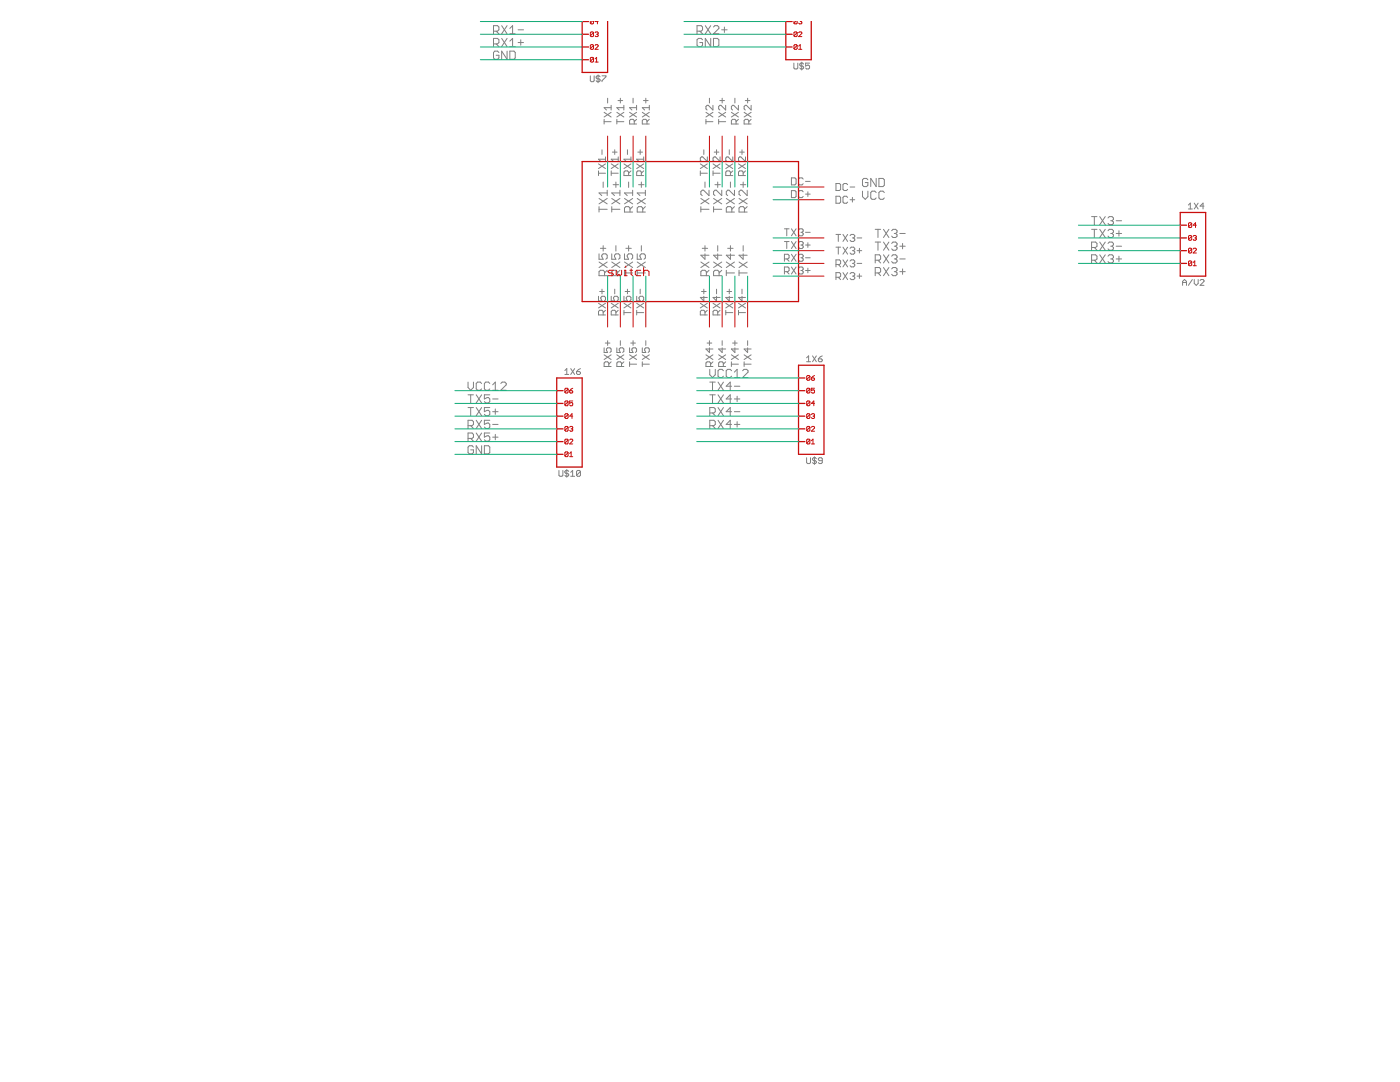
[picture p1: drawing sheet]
<svg xmlns="http://www.w3.org/2000/svg" width="279mm" height="216mm" viewBox="0 0 279 216" stroke-linecap="round" stroke-linejoin="round" font-family="sans-serif">
<g fill="none" stroke="#808080" stroke-width=".2">
<path d="M98.5 6.2h.8l.3-.3v-.5l-.3-.3h-.8v1.7M98.5 8.8h.8l.3-.3v-.6l-.3-.2h-.8v1.6M99 4.1v.1M99 6.2l.6 .6M99 8.8l.6 .5M99.6 10.5l-.3-.3h-.6l-.2 .3v1.1l.2 .2h.6l.3-.2v-.6h-.6M100.1 5.1l1.1 1.7M100.1 7.7l1.1 1.6M100.2 4.1l-.1 .1M101.2 4.1v.1M101.2 10.2v1.6l-1.1-1.6v1.6M101.2 5.1l-1.1 1.7"/>
<path d="M101.2 7.7l-1.1 1.6M101.7 10.2h.9l.2 .3v1.1l-.2 .2h-.9zM101.7 9.3h1.1M101.7 5.7l.6-.6v1.7M101.7 8.2l.6-.5v1.6M101.7 4.2h1.1M101.7 6.8h1.1M102.3 4.1v.1M103.4 8.5h1.1M103.4 5.9h1.1M103.9 7.9v1.1M117.8 15.1v1l.2 .2h.4l.2-.2v-1"/>
<path d="M119.4 14.9v1.6M119.8 15.3l-.3-.2h-.3l-.2 .4 .2 .2h.3l.3 .4-.3 .2h-.3l-.2-.2M120.1 15.1h.8v.2l-.8 .8v.2M121.3 19.6v1M123.8 19.6v1M126.3 19.6v1M128.9 19.6v1M139.1 4.1v.1M139.1 6.2h.8l.3-.3v-.5l-.3-.3h-.8v1.7M139.7 6.2l.5 .6M140.1 4.1l.1 .1M140.2 7.9l-.3-.2h-.5l-.3 .2v1.1l.3 .3h.5l.3-.3v-.5h-.5"/>
<path d="M140.8 5.1l1 1.7M140.8 4.1v.1M141.6 19.6v1M141.8 4.1v.1M141.8 7.7v1.6l-1-1.6v1.6M141.8 5.1l-1 1.7M142.4 7.7h.8l.3 .2v1.1l-.3 .3h-.8zM142.4 5.4l.3-.3h.5l.3 .3v.3l-1.1 1.1h1.1M142.5 4.1l-.1 .1h1.1M144 5.9h1.1M144.1 19.6v1M144.6 5.4v1.1"/>
<path d="M146.7 19.6v1M149.2 19.6v1M158.4 12.6v1l.2 .2h.4l.2-.2v-1M160 12.4v1.6M160.4 12.8l-.2-.2h-.4l-.2 .2 .2 .4h.4l.2 .2-.2 .4h-.4l-.2-.2M161.6 12.6h-.8v.6l.4-.2 .4 .2v.4l-.2 .2h-.4l-.2-.2M119.4 34.6h1.4M119.4 34.1v.9M119.4 32.7l1.4 .9M119.5 39.6l1.7 1.1M120.1 29.9v.9M120.4 36.3v1.1"/>
<path d="M120.6 24.3h1.4M120.6 23.8v.9M120.6 22.4l1.4 .9M120.8 32.7l-1.4 .9M120.8 31.8h-1.4l.5 .4M120.8 31.3v.9M121.2 39.6l-1.7 1.1M121.2 38.5h-1.7l.6 .5M121.2 38v1M122 22.4l-1.4 .9M122 21.5h-1.4l.4 .4M122 21v.9"/>
<path d="M122 34.6h1.4M122 34.1v.9M122 32.7l1.4 .9M122.1 39.6l1.6 1.1M122.2 30.4h.9M122.4 36.9h1M122.7 29.9v.9M122.9 36.3v1.1M123.1 24.3h1.4M123.1 23.8v.9M123.1 22.4l1.4 .9M123.3 20.1h1"/>
<path d="M123.4 31.8h-1.4l.4 .4M123.4 32.7l-1.4 .9M123.4 31.3v.9M123.7 38.5h-1.6l.5 .5M123.7 39.6l-1.6 1.1M123.7 38v1M124.5 21.5h-1.4l.5 .4M124.5 22.4l-1.4 .9M124.5 21v.9M124.5 32.7l1.4 .9M124.6 39.6l1.7 1.1M125.2 29.9v.9"/>
<path d="M125.5 35v-.7l-.3-.2h-.4l-.3 .2v.7h1.4M125.5 36.3v1.1M125.6 22.4l1.4 .9M125.9 31.8h-1.4l.5 .4M125.9 34.1l-.4 .5M125.9 32.7l-1.4 .9M125.9 31.3v.9M126.3 38.5h-1.7l.6 .5M126.3 39.6l-1.7 1.1M126.3 38v1M126.6 24.7v-.7l-.3-.2h-.4l-.3 .2v.7h1.4M127 21.5h-1.4l.5 .4"/>
<path d="M127 23.8l-.4 .5M127 22.4l-1.4 .9M127 21v.9M127.1 32.7l1.4 .9M127.2 39.6l1.6 1.1M127.3 30.4h.9M127.4 36.9h1.1M127.8 29.9v.9M128 35v-.7l-.2-.2h-.5l-.2 .2v.7h1.4M128 36.3v1.1M128.2 22.4l1.4 .9M128.4 20.1h.9"/>
<path d="M128.5 31.8h-1.4l.4 .4M128.5 34.1l-.5 .5M128.5 32.7l-1.4 .9M128.5 31.3v.9M128.8 38.5h-1.6l.5 .5M128.8 39.6l-1.6 1.1M128.8 38v1M129.1 24.7v-.7l-.2-.2h-.5l-.2 .2v.7h1.4M129.6 21.5h-1.4l.5 .4M129.6 23.8l-.5 .5M129.6 22.4l-1.4 .9M129.6 21v.9"/>
<path d="M139.8 34.6h1.4M139.8 34.1v.9M139.8 32.7l1.4 .9M139.9 39.6l1.6 1.1M140.5 29.9v.9M140.7 36.3v1.1M140.9 24.3h1.4M140.9 23.8v.9M140.9 22.4l1.4 .9M141.2 31.3v.9l-1-.9h-.2l-.2 .2v.5l.2 .2M141.2 32.7l-1.4 .9M141.5 38v1l-1.1-1h-.3l-.2 .2v.6l.2 .2"/>
<path d="M141.5 39.6l-1.6 1.1M142.3 21v.9l-.9-.9h-.3l-.2 .3v.4l.2 .2M142.3 22.4l-1.4 .9M142.3 34.6h1.4M142.3 34.1v.9M142.3 32.7l1.4 .9M142.4 39.6l1.6 1.1M142.5 30.4h1M142.7 36.9h1.1M143 29.9v.9M143.2 36.3v1.1M143.4 24.3h1.4"/>
<path d="M143.4 23.8v.9M143.4 22.4l1.4 .9M143.7 20.1h.9M143.7 31.3v.9l-.9-.9h-.3l-.2 .2v.5l.2 .2M143.7 32.7l-1.4 .9M144 38v1l-1-1h-.3l-.3 .2v.6l.3 .2M144 39.6l-1.6 1.1M144.8 21v.9l-.9-.9h-.2l-.3 .3v.4l.3 .2M144.8 22.4l-1.4 .9M144.8 32.7l1.4 .9M144.9 39.6l1.7 1.1M145.5 29.9v.9"/>
<path d="M145.8 35v-.7l-.3-.2h-.4l-.3 .2v.7h1.4M145.8 36.3v1.1M146 22.4l1.4 .9M146.2 31.3v.9l-.9-.9h-.2l-.3 .2v.5l.3 .2M146.2 34.1l-.4 .5M146.2 32.7l-1.4 .9M146.6 38v1l-1.1-1h-.3l-.3 .2v.6l.3 .2M146.6 39.6l-1.7 1.1M146.9 24.7v-.7l-.2-.2h-.5l-.2 .2v.7h1.4M147.4 21v.9l-1-.9h-.2l-.2 .3v.4l.2 .2M147.4 23.8l-.5 .5M147.4 22.4l-1.4 .9"/>
<path d="M147.4 32.7l1.4 .9M147.5 39.6l1.6 1.1M147.6 30.4h.9M147.8 36.9h1M148.1 29.9v.9M148.3 35v-.7l-.2-.2h-.5l-.2 .2v.7h1.4M148.3 36.3v1.1M148.5 22.4l1.4 .9M148.7 20.1h1M148.8 31.3v.9l-1-.9h-.2l-.2 .2v.5l.2 .2M148.8 34.1l-.5 .5M148.8 32.7l-1.4 .9"/>
<path d="M149.1 38v1l-1.1-1h-.2l-.3 .2v.6l.3 .2M149.1 39.6l-1.6 1.1M149.4 24.7v-.7l-.2-.2h-.5l-.2 .2v.7h1.4M149.9 21v.9l-.9-.9h-.3l-.2 .3v.4l.2 .2M149.9 23.8l-.5 .5M149.9 22.4l-1.4 .9M157.9 38h.7l.3 .3v.9l-.3 .2h-.7zM157.9 35.5h.7l.3 .2v1l-.3 .2h-.7zM160.3 38.3l-.2-.3h-.5l-.2 .3v.9l.2 .2h.5l.2-.2M160.3 35.7l-.2-.2h-.5l-.2 .2v1l.2 .2h.5l.2-.2M160.8 36.2h.9M160.8 38.7h.9"/>
<path d="M161.2 38.3v.9M166.8 36.6h.7l.3 .3v.9l-.3 .2h-.7zM166.8 39.2h.7l.3 .2v.9l-.3 .3h-.7zM169.2 36.9l-.3-.3h-.4l-.3 .3v.9l.3 .2h.4l.3-.2M169.2 39.4l-.3-.2h-.4l-.3 .2v.9l.3 .3h.4l.3-.3M169.7 37.3h.9M169.7 39.9h.9M170.1 39.4v.9M172.1 38.1v1.1l.6 .6 .5-.6v-1.1M173.2 35.9l-.2-.3h-.6l-.3 .3v1.1l.3 .2h.6l.2-.2v-.6h-.5M174.9 35.6v1.6l-1.1-1.6v1.6M174.9 38.4l-.3-.3h-.6l-.2 .3v1.1l.2 .3h.6l.3-.3"/>
<path d="M175.4 35.6h.8l.3 .3v1.1l-.3 .2h-.8zM176.5 38.4l-.3-.3h-.5l-.3 .3v1.1l.3 .3h.5l.3-.3M119.4 59.1v.9h.7l-.2-.6 .2-.3h.5l.2 .3v.4l-.2 .2M119.5 41.8h1.7M119.5 41.2v1.1M119.5 50.7v1h.9l-.3-.8 .3-.2h.5l.3 .2v.6l-.3 .2M119.5 52.3l1.7 1.1M119.7 58.2h.9M119.8 49.6h1.1M120.1 57.7v.9M120.4 49v1.1M120.6 55v-.8l-.2-.3h-.6l-.3 .3v.8h1.7"/>
<path d="M121.2 53.9l-.6 .6M121.2 52.3l-1.7 1.1M122 59.1v.9h.7l-.3-.6 .3-.3h.4l.3 .3v.4l-.3 .2M122.1 41.8h1.6M122.1 41.2v1.1M122.1 50.7v1h.8l-.3-.8 .3-.2h.5l.3 .2v.6l-.3 .2M122.1 52.3l1.6 1.1M122.7 57.7v.9M122.9 49v1.1M123.2 55v-.8l-.3-.3h-.5l-.3 .3v.8h1.6M123.7 53.9l-.5 .6M123.7 52.3l-1.6 1.1"/>
<path d="M124.5 59.1v.9h.7l-.2-.6 .2-.3h.5l.2 .3v.4l-.2 .2M124.6 50.7v1h.9l-.3-.8 .3-.2h.5l.3 .2v.6l-.3 .2M124.6 53.9v1.1M124.6 54.5h1.7M124.6 52.3l1.7 1.1M124.8 58.2h.9M124.9 49.6h1.1M125.2 57.7v.9M125.5 49v1.1M125.7 42.3v-.8l-.2-.3h-.6l-.3 .3v.8h1.7M126.3 41.2l-.6 .6M126.3 52.3l-1.7 1.1"/>
<path d="M127.1 59.1v.9h.7l-.3-.4v-.2l.3-.3h.4l.3 .3v.4l-.3 .2M127.2 50.7v1h.8l-.3-.5v-.3l.3-.2h.5l.3 .2v.6l-.3 .2M127.2 53.9v1.1M127.2 54.5h1.6M127.2 52.3l1.6 1.1M127.8 57.7v.9M128 49v1.1M128.3 42.3v-.8l-.3-.3h-.6l-.2 .3v.8h1.6M128.8 41.2l-.5 .6M128.8 52.3l-1.6 1.1M139.9 41.8h1.6M139.9 41.2v1.1"/>
<path d="M139.9 52.3l1.6 1.1M140 58.2h.9M140.1 49.6h1.1M140.5 57.7v.9M140.5 59.1v.9l-.7-.6h1.4M140.7 49v1.1M140.7 50.7v1l-.8-.8h1.6M141 55v-.8l-.3-.3h-.6l-.2 .3v.8h1.6M141.5 53.9l-.5 .6M141.5 52.3l-1.6 1.1M142.4 41.2v1.1M142.4 41.8h1.6"/>
<path d="M142.4 52.3l1.6 1.1M143 57.7v.9M143 59.1v.9l-.7-.6h1.4M143.2 49v1.1M143.2 50.7v1l-.8-.8h1.6M143.5 55v-.8l-.3-.3h-.5l-.3 .3v.8h1.6M144 53.9l-.5 .6M144 52.3l-1.6 1.1M144.9 53.9v1.1M144.9 54.5h1.7M144.9 52.3l1.7 1.1M145.1 58.2h.9"/>
<path d="M145.2 49.6h1.1M145.5 57.7v.9M145.5 59.1v.9l-.7-.6h1.4M145.8 49v1.1M145.8 50.7v1l-.9-.8h1.7M146 42.3v-.8l-.2-.3h-.6l-.3 .3v.8h1.7M146.6 41.2l-.6 .6M146.6 52.3l-1.7 1.1M147.5 53.9v1.1M147.5 54.5h1.6M147.5 52.3l1.6 1.1M148.1 57.7v.9"/>
<path d="M148.1 59.1v.9l-.7-.6h1.4M148.3 49v1.1M148.3 50.7v1l-.8-.8h1.6M148.6 42.3v-.8l-.3-.3h-.5l-.3 .3v.8h1.6M149.1 41.2l-.5 .6M149.1 52.3l-1.6 1.1M156.5 48.2h1M156.5 45.7h1M156.5 51.7h.7l.3-.3v-.4l-.3-.3h-.7v1.4M156.5 54.2h.7l.3-.2v-.5l-.3-.2h-.7v1.4M157 45.7v1.4M157 48.2v1.4"/>
<path d="M157 51.7l.5 .4M157 54.2l.5 .5M157.9 45.7l1 1.4M157.9 48.2l1 1.4M157.9 50.7l1 1.4M157.9 53.3l1 1.4M158.9 45.7l-1 1.4M158.9 48.2l-1 1.4M158.9 50.7l-1 1.4M158.9 53.3l-1 1.4M159.4 48.4l.2-.2h.5l.2 .2v.3l-.2 .2M159.4 45.9l.2-.2h.5l.2 .2v.2l-.2 .3"/>
<path d="M159.4 51l.2-.3h.5l.2 .3v.2l-.2 .2M159.4 53.5l.2-.2h.5l.2 .2v.2l-.2 .3M159.8 46.4h.3M159.8 48.9h.3M159.8 51.4h.3M159.8 54h.3M160.1 46.4l.2 .2v.2l-.2 .3h-.5l-.2-.3M160.1 48.9l.2 .2v.3l-.2 .2h-.5l-.2-.2M160.1 51.4l.2 .3v.2l-.2 .2h-.5l-.2-.2M160.1 54l.2 .2v.2l-.2 .3h-.5l-.2-.3M160.8 46.4h.9M160.8 48.9h.9"/>
<path d="M160.8 51.4h.9M160.8 54h.9M161.2 48.4v1M161.2 53.5v.9M166.8 52.8h.7l.3-.2v-.5l-.3-.2h-.7v1.4M166.8 55.3h.7l.3-.2v-.5l-.3-.2h-.7v1.4M166.8 46.8h1M166.8 49.3h1M167.3 46.8v1.4M167.3 49.3v1.4M167.3 52.8l.5 .5M167.3 55.3l.5 .5"/>
<path d="M168.2 46.8l1 1.4M168.2 49.3l1 1.4M168.2 51.9l1 1.4M168.2 54.4l1 1.4M169.2 46.8l-1 1.4M169.2 49.3l-1 1.4M169.2 51.9l-1 1.4M169.2 54.4l-1 1.4M169.7 47l.2-.2h.4l.3 .2v.2l-.3 .3M169.7 49.6l.2-.3h.4l.3 .3v.2l-.3 .2M169.7 52.1l.2-.2h.4l.3 .2v.2l-.3 .3M169.7 54.6l.2-.2h.4l.3 .2v.3l-.3 .2"/>
<path d="M170.1 47.5h.2M170.1 50h.2M170.1 52.6h.2M170.1 55.1h.2M170.3 47.5l.3 .2v.2l-.3 .3h-.4l-.2-.3M170.3 50l.3 .2v.3l-.3 .2h-.4l-.2-.2M170.3 52.6l.3 .2v.2l-.3 .3h-.4l-.2-.3M170.3 55.1l.3 .2v.3l-.3 .2h-.4l-.2-.2M171 47.5h1M171 50h1M171 52.6h1M171 55.1h1"/>
<path d="M171.5 49.6v.9M171.5 54.6v1M174.7 54.5h.8l.2-.3v-.5l-.2-.3h-.8v1.6M174.7 45.8h1M174.7 48.3h1M174.7 51.9h.8l.2-.2v-.6l-.2-.3h-.8v1.7M175.2 45.8v1.6M175.2 48.3v1.6M175.2 51.9l.5 .6M175.2 54.5l.5 .5M176.3 45.8l1.1 1.6M176.3 48.3l1.1 1.6"/>
<path d="M176.3 50.8l1.1 1.7M176.3 53.4l1.1 1.6M177.4 45.8l-1.1 1.6M177.4 48.3l-1.1 1.6M177.4 50.8l-1.1 1.7M177.4 53.4l-1.1 1.6M177.9 46l.3-.2h.6l.2 .2v.3l-.2 .3M177.9 48.6l.3-.3h.6l.2 .3v.3l-.2 .2M177.9 51.1l.3-.3h.6l.2 .3v.3l-.2 .3M177.9 53.7l.3-.3h.6l.2 .3v.2l-.2 .3M178.5 51.7h.3M178.5 54.2h.3"/>
<path d="M178.5 46.6h.3M178.5 49.1h.3M178.8 46.6l.2 .2v.3l-.2 .3h-.6l-.3-.3M178.8 54.2l.2 .3v.2l-.2 .3h-.6l-.3-.3M178.8 49.1l.2 .3v.3l-.2 .2h-.6l-.3-.2M178.8 51.7l.2 .2v.3l-.2 .3h-.6l-.3-.3M179.6 51.7h1.1M179.6 54.2h1.1M179.6 46.6h1.1M179.6 49.1h1.1M180.1 48.6v1.1M180.1 53.7v1"/>
<path d="M217.8 45.8h1.1M217.8 43.2h1.1M217.8 49.4h.9l.2-.3v-.5l-.2-.3h-.9v1.6M217.8 51.9h.9l.2-.2v-.6l-.2-.3h-.9v1.7M218.4 43.2v1.7M218.4 45.8v1.6M218.4 49.4l.5 .5M218.4 51.9l.5 .6M219.5 43.2l1.1 1.7M219.5 45.8l1.1 1.6M219.5 48.3l1.1 1.6M219.5 50.8l1.1 1.7"/>
<path d="M220.6 43.2l-1.1 1.7M220.6 45.8l-1.1 1.6M220.6 48.3l-1.1 1.6M220.6 50.8l-1.1 1.7M221.1 46l.3-.2h.5l.3 .2v.3l-.3 .3M221.1 43.5l.3-.3h.5l.3 .3v.3l-.3 .2M221.1 48.6l.3-.3h.5l.3 .3v.3l-.3 .2M221.1 51.1l.3-.3h.5l.3 .3v.3l-.3 .3M221.7 51.7h.2M221.7 46.6h.2M221.7 44h.2M221.7 49.1h.2"/>
<path d="M221.9 46.6l.3 .2v.3l-.3 .3h-.5l-.3-.3M221.9 44l.3 .3v.3l-.3 .3h-.5l-.3-.3M221.9 49.1l.3 .3v.3l-.3 .2h-.5l-.3-.2M221.9 51.7l.3 .2v.3l-.3 .3h-.5l-.3-.3M222.8 51.7h1M222.8 46.6h1M222.8 44h1M222.8 49.1h1M223.3 46v1.1M223.3 51.1v1.1M236 56.9v-.7l.4-.4 .4 .4v.7M236 56.4h.8"/>
<path d="M237.2 40.9l.4-.4v1.2M237.2 41.7h.8M238 55.8l-.8 1.1M238.3 40.5l.8 1.2M238.3 55.8v.8l.4 .3 .4-.3v-.8M239.1 40.5l-.8 1.2M239.5 56l.2-.2h.4l.2 .2v.2l-.8 .7h.8M240.3 41.1h-.8l.6-.6v1.2M93.4 76.2v1.1l.5 .6 .6-.6v-1.1M93.4 78.8h1.1M93.9 78.8v1.6M95 78.8l1.1 1.6"/>
<path d="M96.1 76.5l-.3-.3h-.5l-.3 .3v1.1l.3 .3h.5l.3-.3M96.1 78.8l-1.1 1.6M97.7 76.5l-.2-.3h-.6l-.2 .3v1.1l.2 .3h.6l.2-.3M97.7 78.8h-1v.8l.5-.3h.3l.2 .3v.5l-.2 .3h-.6l-.2-.3M98.3 77.9h1.1M98.3 76.8l.5-.6v1.7M98.3 79.6h1.1M99.9 76.5l.3-.3h.6l.2 .3v.3l-1.1 1.1h1.1M112.7 73.9l.4-.3v1.1M112.7 74.7h.8M113.9 73.6l.8 1.1M114.7 73.6l-.8 1.1"/>
<path d="M115.1 74.1h.6l.1 .4-.1 .2h-.4l-.2-.2zM115.8 73.6l-.7 .5M119.4 60.5l1.4 .9M120.4 62.8v-.7l-.3-.2h-.4l-.3 .2v.7h1.4M120.6 69.4v.9h.7l-.3-.4v-.3l.3-.2h.4l.3 .2v.5l-.3 .2M120.6 70.8l1.4 .9M120.8 68.5h.9M120.8 61.9l-.4 .5M120.8 60.5l-1.4 .9M121.3 68v.9M121.5 73.1v-.7l-.2-.2h-.5l-.2 .2v.7h1.4M122 72.2l-.5 .5"/>
<path d="M122 70.8l-1.4 .9M122 60.5l1.4 .9M122.9 62.8v-.7l-.2-.2h-.5l-.2 .2v.7h1.4M123.1 69.4v.9h.7l-.2-.4v-.3l.2-.2h.5l.2 .2v.5l-.2 .2M123.1 70.8l1.4 .9M123.4 61.9l-.5 .5M123.4 60.5l-1.4 .9M123.8 68v.9M124 73.1v-.7l-.2-.2h-.5l-.2 .2v.7h1.4M124.5 72.2l-.5 .5M124.5 70.8l-1.4 .9M124.5 61.9v.9"/>
<path d="M124.5 62.4h1.4M124.5 60.5l1.4 .9M125.6 69.4v.9h.7l-.2-.4v-.3l.2-.2h.5l.2 .2v.5l-.2 .2M125.6 72.2v.9M125.6 72.7h1.4M125.6 70.8l1.4 .9M125.9 68.5h.9M125.9 60.5l-1.4 .9M126.3 68v.9M127 70.8l-1.4 .9M127.1 61.9v.9M127.1 62.4h1.4"/>
<path d="M127.1 60.5l1.4 .9M128.2 69.4v.9h.7l-.2-.4v-.3l.2-.2h.4l.3 .2v.5l-.3 .2M128.2 72.2v.9M128.2 72.7h1.4M128.2 70.8l1.4 .9M128.5 60.5l-1.4 .9M128.9 68v.9M129.6 70.8l-1.4 .9M139.8 60.5l1.4 .9M140.7 62.8v-.7l-.2-.2h-.5l-.2 .2v.7h1.4M140.9 70.8l1.4 .9M141.1 68.5h.9"/>
<path d="M141.2 61.9l-.5 .5M141.2 60.5l-1.4 .9M141.6 68v.9M141.6 69.4v.9l-.7-.7h1.4M141.6 73.7v1.1l.6 .5 .5-.5v-1.1M141.6 76.2h1.1M141.6 78.8h1.1M141.8 73.1v-.7l-.2-.2h-.5l-.2 .2v.7h1.4M142.2 76.2v1.7M142.2 78.8v1.6M142.3 72.2l-.5 .5M142.3 70.8l-1.4 .9"/>
<path d="M142.3 60.5l1.4 .9M143.2 62.8v-.7l-.2-.2h-.5l-.2 .2v.7h1.4M143.3 78.8l1.1 1.6M143.3 76.2l1.1 1.7M143.4 70.8l1.4 .9M143.7 61.9l-.5 .5M143.7 60.5l-1.4 .9M144.1 68v.9M144.1 69.4v.9l-.7-.7h1.4M144.4 73.1v-.7l-.3-.2h-.4l-.3 .2v.7h1.4M144.4 74l-.3-.3h-.5l-.3 .3v1.1l.3 .2h.5l.3-.2M144.4 78.8l-1.1 1.6"/>
<path d="M144.4 76.2l-1.1 1.7M144.8 72.2l-.4 .5M144.8 70.8l-1.4 .9M144.8 61.9v.9M144.8 62.4h1.4M144.8 60.5l1.4 .9M146 72.2v.9M146 72.7h1.4M146 70.8l1.4 .9M146 74l-.3-.3h-.5l-.3 .3v1.1l.3 .2h.5l.3-.2M146 79.6h-1.1l.8-.8v1.6M146 77.1h-1.1l.8-.9v1.7"/>
<path d="M146.2 68.5h.9M146.2 60.5l-1.4 .9M146.6 75.3h1.1M146.6 74.3l.5-.6v1.6M146.6 79.6h1.1M146.6 77.1h1.1M146.7 68v.9M146.7 69.4v.9l-.7-.7h1.4M147.1 79.1v1M147.4 70.8l-1.4 .9M147.4 61.9v.9M147.4 62.4h1.4"/>
<path d="M147.4 60.5l1.4 .9M148.2 74l.3-.3h.5l.3 .3v.3l-1.1 1h1.1M148.5 72.2v.9M148.5 72.7h1.4M148.5 70.8l1.4 .9M148.8 60.5l-1.4 .9M149.2 68v.9M149.2 69.4v.9l-.7-.7h1.4M149.9 70.8l-1.4 .9M161 71.4l.4-.4v1.2M161 72.2h.8M162.2 71l.7 1.2"/>
<path d="M162.9 71l-.7 1.2M163.3 71.6h.6l.2 .4-.2 .2h-.4l-.2-.2zM164.1 71l-.8 .6M93.4 84.9h.8l.3-.2v-.6l-.3-.2h-.8v1.6M93.4 87.5h.8l.3-.3v-.5l-.3-.3h-.8v1.6M93.4 81.3h1.1M93.9 87.5l.6 .5M93.9 84.9l.6 .6M93.9 81.3v1.7M94.5 89.2l-.3-.3h-.5l-.3 .3v1.1l.3 .3h.5l.3-.3v-.5h-.6M95 86.4l1.1 1.6M95 83.9l1.1 1.6"/>
<path d="M95 81.3l1.1 1.7M96.1 88.9v1.7l-1.1-1.7v1.7M96.1 86.4l-1.1 1.6M96.1 83.9l-1.1 1.6M96.1 81.3l-1.1 1.7M96.7 88.9h.8l.2 .3v1.1l-.2 .3h-.8zM97.7 81.3h-1v.8l.5-.2h.3l.2 .2v.6l-.2 .3h-.6l-.2-.3M97.7 83.9h-1v.8l.5-.3h.3l.2 .3v.5l-.2 .3h-.6l-.2-.3M97.7 86.4h-1v.8l.5-.2h.3l.2 .2v.6l-.2 .2h-.6l-.2-.2M98.3 87.2h1.1M98.3 84.7h1.1M98.3 82.1h1.1"/>
<path d="M98.8 81.6v1.1M98.8 86.7v1.1M111.5 93.9v.9l.3 .2h.3l.2-.2v-.9M113.1 93.7v1.5M113.5 94.1l-.2-.2h-.4l-.2 .2 .2 .4h.4l.2 .2-.2 .3h-.4l-.2-.2M113.9 94.3l.4-.4v1.1M113.9 95h.8M115.8 94.1l-.1-.2h-.4l-.2 .2v.7M115.8 94.1v.7l-.1 .2h-.4l-.2-.2M115.8 94.1l-.7 .7M141.6 82.4h.9l.2-.3v-.5l-.2-.3h-.9v1.7M141.6 84.9h.9l.2-.2v-.6l-.2-.2h-.9v1.6"/>
<path d="M142.2 84.9l.5 .6M142.2 82.4l.5 .6M143.3 83.9l1.1 1.6M143.3 81.3l1.1 1.7M144.4 83.9l-1.1 1.6M144.4 81.3l-1.1 1.7M146 84.7h-1.1l.8-.8v1.6M146 82.1h-1.1l.8-.8v1.7M146.6 84.7h1.1M146.6 82.1h1.1M147.1 84.1v1.1M161 91.3v1l.2 .2h.4l.2-.2v-1"/>
<path d="M162.5 91.1v1.6M162.9 91.5l-.2-.2h-.4l-.1 .2 .1 .4h.4l.2 .2-.2 .4h-.4l-.1-.2M164.1 91.9h-.6l-.2-.2 .2-.4h.4l.2 .2v.8l-.2 .2h-.4l-.2-.2"/>
</g>
<g fill="none" stroke="#c90d0c" stroke-width=".25">
<path d="M116.2 4.1v10.4h5.1v-10.4M116.2 11.9h1.3M116.2 9.4h1.3M116.2 6.8h1.3M116.2 4.3h1.3M156.8 9.4h1.3M156.8 6.8h1.3M156.8 4.3h1.3M161.9 4.1v7.8h-5.1v-7.8M116.2 32.2h43.2v28h-43.2zM235.5 42.4h5.1v12.7h-5.1zM235.5 52.6h1.3"/>
<path d="M235.5 50h1.3M235.5 47.5h1.3M235.5 44.9h1.3M111.1 75.4h5.1v17.8h-5.1zM111.1 78h1.3M159.4 72.9h5v17.8h-5zM159.4 78h1.2M159.4 75.4h1.2M111.1 90.7h1.3M111.1 88.1h1.3M111.1 85.6h1.3M111.1 83h1.3"/>
<path d="M111.1 80.5h1.3M159.4 88.1h1.2M159.4 85.6h1.2M159.4 83h1.2M159.4 80.5h1.2"/>
</g>
<g fill="none" stroke="#c90d0c" stroke-width=".2">
<path d="M117.8 4.1v.5M118.3 4.1l-.5 .5M118.4 9.1l-.1-.2-.5 .2v.6M118.4 9.1v.6l-.1 .1-.5-.1M118.4 6.5l-.1-.1-.5 .1v.7M118.4 6.5v.7l-.1 .1-.5-.1M118.4 4.1v.5l-.1 .2-.5-.2M118.4 11.6l-.1-.1-.5 .1v.6M118.4 11.6v.6l-.1 .2-.5-.2M118.4 11.6l-.6 .6M118.4 9.1l-.6 .6M118.4 6.5l-.6 .7"/>
<path d="M118.8 9.1l.1-.2 .5 .2-.6 .7h.6M118.8 6.5l.4-.1 .2 .1-.2 .3M118.8 12.4h.6M118.8 11.7l.3-.2v.9M118.9 4.1l-.1 .2h.6M119.1 6.8h.1M119.2 6.8l.2 .2-.2 .3-.4-.1M119.2 4.1v.7M158.5 4.1v.5M158.9 4.1l-.4 .5M159.1 6.5l-.2-.1-.4 .1v.7M159.1 9.1l-.2-.2-.4 .2v.6"/>
<path d="M159.1 4.1v.5l-.2 .2-.4-.2M159.1 6.5v.7l-.2 .1-.4-.1M159.1 9.1v.6l-.2 .1-.4-.1M159.1 9.1l-.6 .6M159.1 6.5l-.6 .7M159.4 9.8h.6M159.4 9.2l.3-.3v.9M159.4 6.5l.2-.1 .4 .1-.6 .8h.6M159.7 4.3h.2M159.9 4.3l.1 .1-.1 .4-.5-.2M160 4.1l-.1 .2M121.3 27.2v5"/>
<path d="M123.8 27.2v5M126.3 27.2v5M128.9 27.2v5M141.6 27.2v5M144.1 27.2v5M146.7 27.2v5M149.2 27.2v5M159.4 37.3h5M159.4 39.9h5M122.4 53.9h-.8l-.3 .3 .3 .3h.6l.2 .2-.2 .3h-.9M123 53.9v.8l.3 .3 .2-.3 .3 .3 .3-.3v-.8M124.6 55h.6"/>
<path d="M124.6 53.9h.3v1.1M124.9 53.1v.3M125.7 53.9h.5M126 53.7v1l.2 .3M127.9 53.9h-.8l-.3 .3v.5l.3 .3h.8M128.4 54.2l.3-.3h.5l.3 .3v.8M128.4 53.4v1.6M159.4 47.5h5M159.4 50h5M159.4 52.6h5M159.4 55.1h5M237.8 44.6l-.1-.2h-.4l-.1 .2v.7"/>
<path d="M237.8 47.2l-.1-.2h-.4l-.1 .2v.6M237.8 49.7l-.1-.2h-.4l-.1 .2v.6M237.8 52.2l-.1-.1h-.4l-.1 .1v.7M237.8 44.6v.7l-.1 .1-.5-.1M237.8 47.2v.6l-.1 .1h-.4l-.1-.1M237.8 49.7v.6l-.1 .2h-.4l-.1-.2M237.8 52.2v.7l-.1 .1h-.4l-.1-.1M237.8 52.2l-.6 .7M237.8 49.7l-.6 .6M237.8 47.2l-.6 .6M237.8 44.6l-.6 .7M238.1 53h.7"/>
<path d="M238.1 52.4l.3-.3v.9M238.1 49.7l.2-.2h.3l.2 .2-.7 .8h.7M238.1 47.2l.2-.2h.3l.2 .2-.2 .3M238.4 47.5h.2M238.6 47.5l.2 .1-.2 .3h-.3l-.2-.1M238.8 44.9h-.7l.5-.5v1M113.4 77.6l-.2-.1h-.3l-.2 .1v.7M113.4 77.6v.7l-.2 .1h-.3l-.2-.1M113.4 77.6l-.7 .7M113.7 78h.5l.1 .3-.1 .1h-.4zM114.3 77.5l-.6 .5M121.3 60.2v5.1"/>
<path d="M123.8 60.2v5.1M126.3 60.2v5.1M128.9 60.2v5.1M141.6 60.2v5.1M144.1 60.2v5.1M146.7 60.2v5.1M149.2 60.2v5.1M161.6 75.1l-.1-.2h-.3l-.2 .2v.6M161.6 77.6l-.1-.1h-.3l-.2 .1v.7M161.6 75.1v.6l-.1 .2h-.3l-.2-.2M161.6 77.6v.7l-.1 .1h-.3l-.2-.1M161.6 77.6l-.6 .7"/>
<path d="M161.6 75.1l-.6 .6M161.9 75.4h.5l.2 .3-.2 .2h-.3l-.2-.2zM162.6 77.5h-.7v.5l.3-.2 .4 .2-.2 .4h-.3l-.2-.1M162.6 74.9l-.7 .5M113.4 87.8l-.2-.2h-.3l-.2 .2v.6M113.4 87.8v.6l-.2 .2h-.3l-.2-.2M113.4 85.3l-.2-.2h-.3l-.2 .2v.6M113.4 85.3v.6l-.2 .1h-.3l-.2-.1M113.4 82.7l-.2-.2h-.3l-.2 .2v.6M113.4 82.7v.6l-.2 .2h-.3l-.2-.2M113.4 80.2l-.2-.2h-.3l-.2 .2v.6M113.4 80.2v.6l-.2 .2h-.3l-.2-.2"/>
<path d="M113.4 90.3l-.2-.1h-.3l-.2 .1v.7M113.4 90.3v.7l-.2 .1h-.3l-.2-.1M113.4 90.3l-.7 .7M113.4 87.8l-.7 .6M113.4 85.3l-.7 .6M113.4 82.7l-.7 .6M113.4 80.2l-.7 .6M113.7 87.8l.1-.2h.4l.1 .2-.6 .8h.6M113.7 85.3l.1-.2h.4l.1 .2-.1 .3M113.7 91.1h.6M113.7 90.5l.3-.3v.9M114 85.6h.2"/>
<path d="M114.2 85.6l.1 .1-.1 .3h-.4l-.1-.1M114.3 83h-.6l.5-.5v1M114.3 80h-.6v.5l.5-.2 .1 .5-.1 .2h-.4l-.1-.2M161.6 80.2l-.1-.2h-.3l-.2 .2v.6M161.6 82.7l-.1-.2h-.3l-.2 .2v.6M161.6 85.3l-.1-.2h-.3l-.2 .2v.6M161.6 87.8l-.1-.2h-.3l-.2 .2v.6M161.6 80.2v.6l-.1 .2h-.3l-.2-.2M161.6 82.7v.6l-.1 .2h-.3l-.2-.2M161.6 85.3v.6l-.1 .1h-.3l-.2-.1M161.6 87.8v.6l-.1 .2h-.3l-.2-.2M161.6 87.8l-.6 .6"/>
<path d="M161.6 85.3l-.6 .6M161.6 82.7l-.6 .6M161.6 80.2l-.6 .6M161.9 88.6h.7M161.9 87.9l.3-.3v1M161.9 85.3l.2-.2h.3l.2 .2-.7 .7h.7M161.9 82.7l.2-.2h.3l.2 .2-.2 .3M162.2 83h.2M162.4 83l.2 .2-.2 .3h-.3l-.2-.2M162.6 80.5h-.7l.5-.5v1"/>
</g>
<g fill="none" stroke="#0dab76" stroke-width=".2">
<path d="M95.9 11.9h20.3M95.9 9.4h20.3M95.9 4.3h20.3M95.9 6.8h20.3M136.5 9.4h20.3M136.5 4.3h20.3M136.5 6.8h20.3M121.3 32.2v5.1M123.8 32.2v5.1M126.3 32.2v5.1M128.9 32.2v5.1M141.6 32.2v5.1"/>
<path d="M144.1 32.2v5.1M146.7 32.2v5.1M149.2 32.2v5.1M154.3 37.3h5.1M154.3 39.9h5.1M121.3 55.1v5.1M123.8 55.1v5.1M126.3 55.1v5.1M128.9 55.1v5.1M141.6 55.1v5.1M144.1 55.1v5.1M146.7 55.1v5.1"/>
<path d="M149.2 55.1v5.1M154.3 47.5h5.1M154.3 50h5.1M154.3 52.6h5.1M154.3 55.1h5.1M215.2 47.5h20.3M215.2 44.9h20.3M215.2 50h20.3M215.2 52.6h20.3M90.8 78h20.3M139 75.4h20.4M139 78h20.4"/>
<path d="M90.8 90.7h20.3M90.8 88.1h20.3M90.8 85.6h20.3M90.8 83h20.3M90.8 80.5h20.3M139 88.1h20.4M139 85.6h20.4M139 83h20.4M139 80.5h20.4"/>
</g>
</svg>
